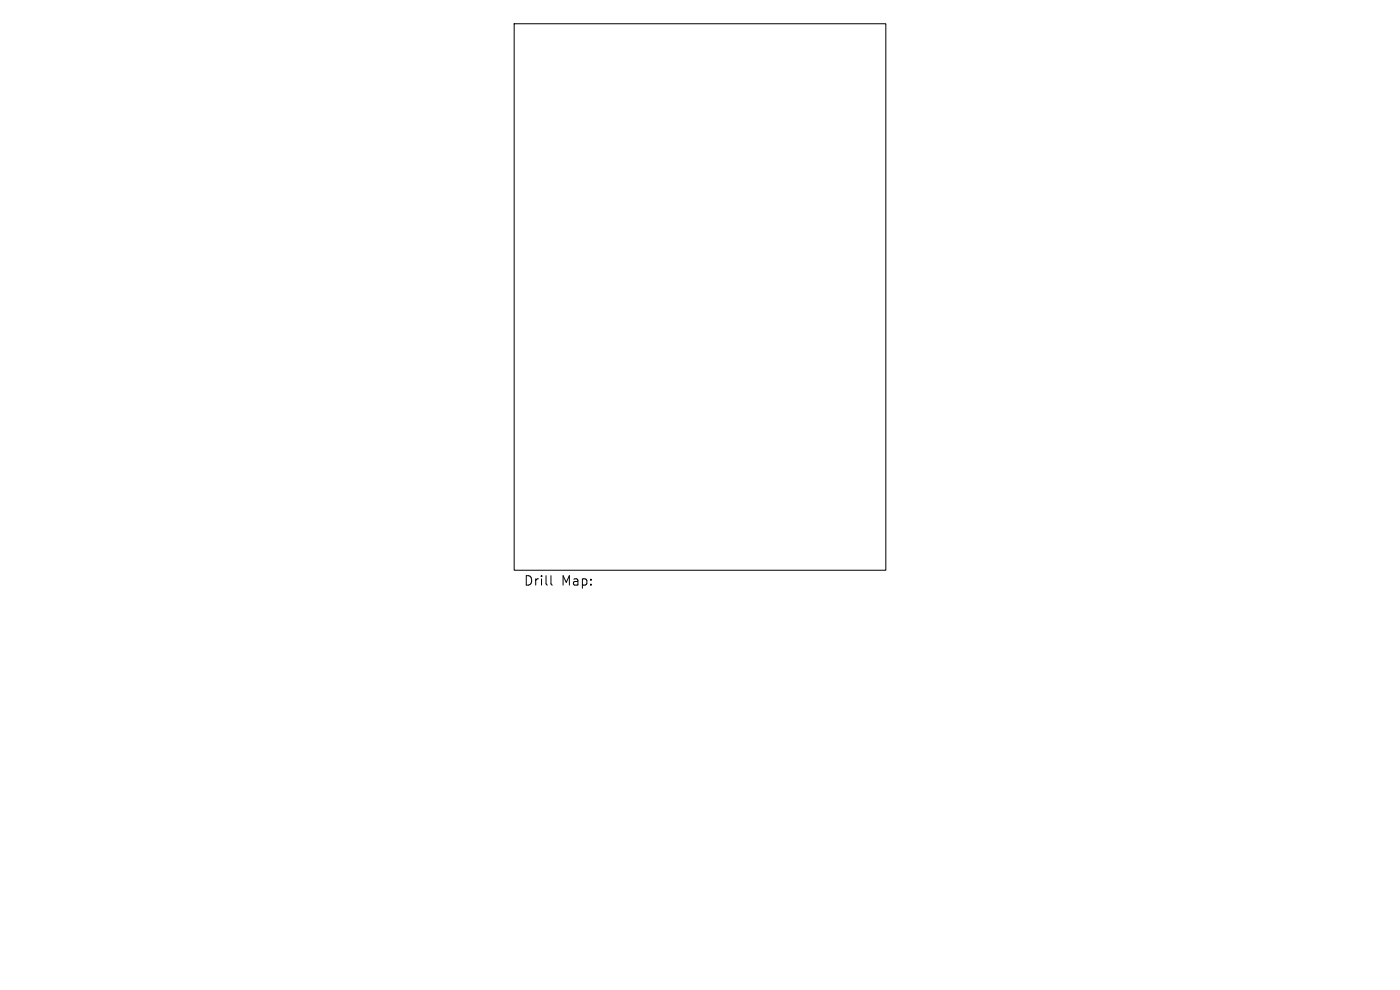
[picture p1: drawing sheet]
<svg xmlns="http://www.w3.org/2000/svg" width="297mm" height="210mm" viewBox="0 0 297 210" stroke-linecap="round" stroke-linejoin="round" font-family="sans-serif">
<defs><g id="words">
<g font-size="2.8">
<text x="111" y="124.5">Drill</text>
<text x="119" y="124.5">Map:</text>
</g>
</g></defs>
<path d="M109.1 5h78.8v116h-78.8zM116.9 122.1v1.7l.3 .3" fill="none" stroke="#000" stroke-width=".21"/>
<use href="#words"/>
</svg>
